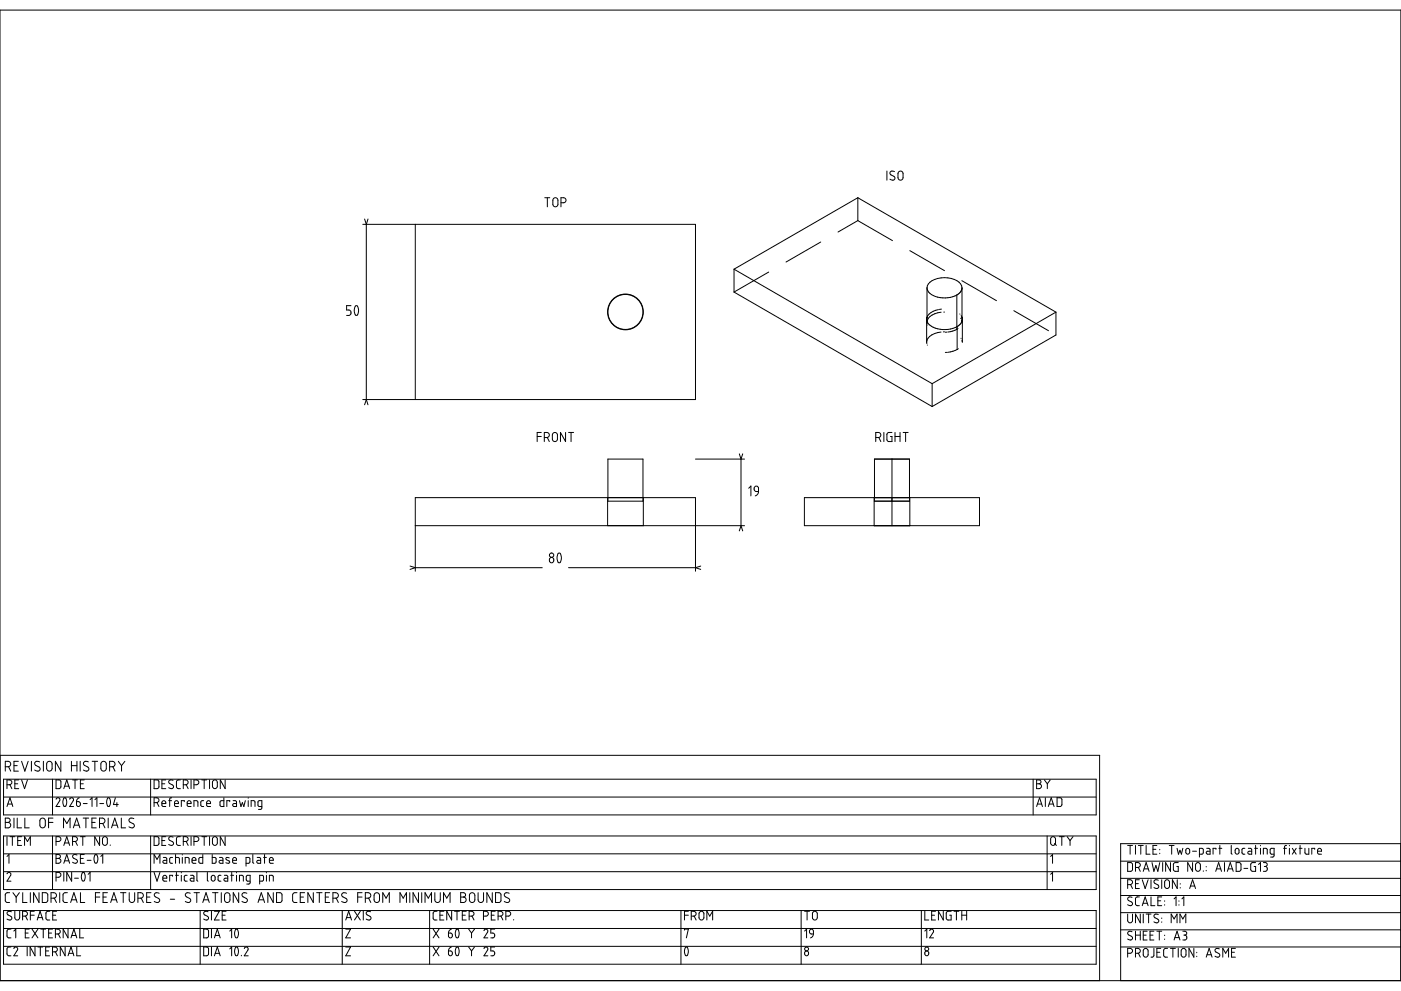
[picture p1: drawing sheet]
<svg xmlns="http://www.w3.org/2000/svg" width="420mm" height="297mm" viewBox="0 0 420 297" stroke-linecap="round" stroke-linejoin="round" font-family="sans-serif">
<g fill="none" stroke="#000" stroke-width=".3">
<path d="M0 3h420.1v290.9h-420.1zM163.4 59.3h1.5M164.1 59.3v2.7M166 59.5l.6-.2a.76 .76 0 0 1 .7 .7v1.2a.76 .76 0 0 1-.7 .8 .76 .76 0 0 1-.8-.8v-1.2zM266 51.3v2.7M268.1 52.9a.69 .69 0 0 1 .1 1 .69 .69 0 0 1-1 0l-.3-.2M268.2 51.4a.75 .75 0 0 0-.9-.1 .75 .75 0 0 0-.3 1l1.1 .6M269.5 51.5l.6-.2 .5 .2a2.42 2.42 0 0 1 .2 2l-.7 .5-.6-.2a2.45 2.45 0 0 1-.1-2.1zM108.8 67.2h99.8v52.6h-99.8M109.3 65.7l.6 1.5M109.9 67.2v52.6M110.4 65.7l-.5 1.5"/>
<path d="M124.5 67.2v52.6M168.2 60.8h.8a.76 .76 0 0 0 .8-.8 .76 .76 0 0 0-.8-.7h-.8v2.7M105.3 91.6h-1.4v1.3h.7a.83 .83 0 0 1 .7 .8 .83 .83 0 0 1-.7 .8l-.7 .1M106.6 91.8l.1-.1a1.39 1.39 0 0 1 .8 2.1l-.4 .7a1.39 1.39 0 0 1-.8-2.1zM220.1 80.7v6.8l59.4 34.4M220.1 80.7l37.2-21.4 59.4 34.3M220.1 80.7l59.4 34.3M277.9 95.4v.1M278 95.2a2.92 2.92 0 0 0 2.5 3.2 7.1 7.1 0 0 0 7.8-1.6l.2-.5M278 95.2l-.1 .1M278 86.3v10M278 86.3a3.6 3.6 0 0 1 3.2-2.8 7 7 0 0 1 6.9 1.6l.4 1.2v10"/>
<path d="M278 95.1v.1M278 86.3a3.9 3.9 0 0 0 4 2.9l3-.1 2-.7M287 88.4v9.5M288.5 86.4l-.5 1.2-1 .8M288.5 95.1v.1M288.5 95.2v1.1M288.5 95.2l.1 .1M288.6 95.4v.1M316.7 93.6v6.8l-37.2 21.5M316.7 93.6l-37.2 21.4M109.9 119.8l-.6 1.5M109.9 119.8l.5 1.5"/>
<path d="M279.5 115v6.9M161.1 130.8h1.2M162.3 129.6h-1.2v2.8M163.2 131.1h.8a.76 .76 0 0 0 .7-.7 .76 .76 0 0 0-.7-.8h-.8v2.8M164.1 131.1l.6 1.3M165.9 129.8l.5-.2 .5 .2a2.42 2.42 0 0 1 .2 2.1l-.7 .5-.5-.3a2.45 2.45 0 0 1-.2-2zM169.6 129.6v2.8l-1.5-2.8v2.8M170.5 129.6h1.5M171.3 129.6v2.8M208.6 137.6h14.7M221.7 136l.5 1.6M222.2 137.6v20"/>
<path d="M222.7 136l-.5 1.6M262.6 131.1h.8a.76 .76 0 0 0 .8-.7 .76 .76 0 0 0-.8-.8h-.8v2.8M263.5 131.1l.7 1.3M265.1 129.6v2.8M267.5 129.6l-1.1 .1-.4 .3v1.8l.4 .5 1.1 .1v-1.6h-.5M267.5 137.6v11.6M268.4 130.8h1.5M268.4 129.6v2.8M269.9 129.6v2.8M270.8 129.6h1.6M271.6 129.6v2.8M124.5 157.6h98.8"/>
<path d="M182.3 149.2v-11.6h10.5v11.6M222.2 157.6l-.5 1.5M222.2 157.6l.5 1.5M224.5 146.3l.7-.6v2.9M226.4 145.9l.4-.2 .5 .2 .2 1.4-1.1-.2-.2-.8zM227.5 147.3l-.2 .7-.8 .6M241.2 149.2h52.6v8.4h-52.6zM262.3 149.2v-11.6h10.5v11.6M123 169.7l1.5 .5M124.5 171.2v-22h84.1v22M124.5 170.2h38.1M124.5 170.2l-1.5 .5"/>
<path d="M165 167.3a.72 .72 0 0 1 1 .1 .72 .72 0 0 1-.2 1 .72 .72 0 0 1-1-.1zM167.4 165.9l.1-.1a1.39 1.39 0 0 1 .8 2.1l-.4 .8a1.39 1.39 0 0 1-.8-2.2zM170.5 170.2h38.1M208.6 170.2l1.5 .5M210.1 169.7l-1.5 .5M0 226.4h329.8v67.5M1.1 233.6h327.6v10.7h-327.6zM1.1 238.9h327.6M1.6 229.8h.8a.82 .82 0 0 0 .8-.8 .82 .82 0 0 0-.8-.8h-.8v2.9M2.1 235.2h.7a.73 .73 0 0 0 .8-.7 .73 .73 0 0 0-.8-.7h-.7v2.6M2.6 229.8l.6 1.3M3 235.2l.6 1.2"/>
<path d="M4.2 229.5h1M4.4 234.9h.9M5.5 228.2h-1.3v2.9h1.3M5.6 233.8h-1.2v2.6h1.2M6.5 228.2l1 2.9 .9-2.9M6.5 233.8l.9 2.6 .8-2.6M9.4 228.2v2.9M11.9 228.4a.8 .8 0 0 0-1.1-.2 .8 .8 0 0 0-.2 1.1l1.1 .6a.75 .75 0 0 1 .1 1.1 .75 .75 0 0 1-1.2-.1l-.2-.1M13 228.2v2.9M14.2 228.4a.81 .81 0 0 1 .9-.1 .81 .81 0 0 1 .5 .7v1.3a.82 .82 0 0 1-.8 .8 .82 .82 0 0 1-.8-.8v-1.3zM15.7 233.6v10.7M16.8 233.8h1.1l.3 .3 .1 1.7-.4 .5-1.1 .1z"/>
<path d="M16.8 239.5a.59 .59 0 0 1 .8-.3 .59 .59 0 0 1 .3 .8l-1.1 1.7h1.2M18.2 228.2v2.9l-1.6-2.9v2.9M19.1 236.4l.9-2.6 .9 2.6M19.1 239.3l.2-.1a1.24 1.24 0 0 1 .6 1.8l-.3 .7a1.24 1.24 0 0 1-.7-1.9zM19.4 235.6h1.3M20.9 239.5a.59 .59 0 0 1 .8-.3 .59 .59 0 0 1 .3 .8l-1.1 1.7h1.2M21.4 229.5h1.7M21.4 228.2v2.9M21.8 233.8h1.4M22.5 233.8v2.6M23.1 228.2v2.9M23.8 239.1a1.22 1.22 0 0 0-.9 1.2"/>
<path d="M24 228.2v2.9M24.1 234.9h.9M25.3 233.8h-1.2v2.6h1.2M25.4 229.4l.9 .5a.75 .75 0 0 1 .1 1.1 .75 .75 0 0 1-1.2-.1l-.2-.1M26.5 228.4a.8 .8 0 0 0-1.1-.2 .8 .8 0 0 0-.2 1.1l.2 .1M27 239.7l.6-.6v2.6M27.6 228.2h1.7M28.4 228.2v2.9M28.5 239.7l.6-.6v2.6M30.5 228.4a.81 .81 0 0 1 .9-.1 .81 .81 0 0 1 .5 .7v1.3a.82 .82 0 0 1-.8 .8 .82 .82 0 0 1-.8-.8v-1.3zM32.3 239.3l.1-.1a1.24 1.24 0 0 1 .7 1.8l-.4 .7a1.24 1.24 0 0 1-.6-1.9zM32.9 229.8h.8a.82 .82 0 0 0 .8-.8 .82 .82 0 0 0-.8-.8h-.8v2.9"/>
<path d="M33.8 229.8l.7 1.3M34.6 239.1l-.6 2.1h1.5M35.5 228.2l.9 1.3M36.4 229.5v1.6M37.4 228.2l-1 1.3M45.2 233.6v10.7M46.2 233.8h1.1l.3 .3 .1 1.7-.4 .5-1.1 .1zM48.6 234.9h.8M49.7 233.8h-1.1v2.6h1.1M50.6 240h.9M51.5 239.1l-.4 .1-.2 .4v2.1M51.9 233.9a.7 .7 0 0 0-1-.1 .7 .7 0 0 0 0 1.1l.8 .4a.66 .66 0 0 1 .2 1 .66 .66 0 0 1-1-.1l-.3-.1"/>
<path d="M54.1 233.8h-.8l-.4 .5 .1 1.7 .3 .3 .8 .1M55 235.2h.7a.73 .73 0 0 0 .7-.7 .73 .73 0 0 0-.7-.7h-.7v2.6M55.8 235.2l.6 1.2M57.3 233.8v2.6M58.2 235.2h.7a.73 .73 0 0 0 .7-.7 .73 .73 0 0 0-.7-.7h-.7v2.6M60.5 233.8h1.5M61.1 240l-.8 .2-.1 1.1 .2 .4h.7M61.2 233.8v2.6M62.8 233.8v2.6M63.9 234l.5-.2 .6 .2 .2 1.7a.73 .73 0 0 1-.8 .7 .73 .73 0 0 1-.7-.7zM67.1 239.1v2.6h-.9l-.2-.4v-1.1l1.1-.2M67.5 233.8v2.6l-1.4-2.6v2.6"/>
<path d="M69.9 240l1 .2v1.5l-1.1-.2v-.4l.4-.2M71.8 240l.5 1.7 .4-1.1 .4 1.1 .5-1.7M74.4 239.1v.2M74.4 240v1.7M309.8 233.6v10.7M310.9 233.8h.7a.58 .58 0 0 1 .6 .5 .58 .58 0 0 1-.6 .6 .73 .73 0 0 1 .7 .8 .73 .73 0 0 1-.7 .7h-.7zM310.9 234.9h.7M313.2 233.8l.9 1.1M313.5 239.1v2.6M314.1 234.9v1.5M315 233.8l-.9 1.1M1.1 250.6h327.6v16h-327.6z"/>
<path d="M1.1 255.9h327.6M1.6 245.2h.8a.65 .65 0 0 1 .6 .7 .65 .65 0 0 1-.6 .6 .81 .81 0 0 1 .8 .8 .81 .81 0 0 1-.8 .8h-.8zM1.6 246.5h.8M2.1 250.8v2.6M2.1 241.7l.9-2.6 .9 2.6M2.1 256.7l.6-.6v2.7M2.3 241h1.3M3 250.8h1.4M3.7 250.8v2.6M4.2 245.2v2.9M5.2 245.2v2.9h1.3M5.3 251.9h.9"/>
<path d="M6.5 250.8h-1.2v2.6h1.2M7.4 253.4v-2.6l.8 1.4 .9-1.4v2.6M7.5 245.2v2.9h1.3M12 246a.82 .82 0 0 1 .8-.8 .82 .82 0 0 1 .8 .8v1.3a.82 .82 0 0 1-.8 .8 .82 .82 0 0 1-.8-.8M12 246v1.3M14.6 246.5h1.3M15.7 250.6v16M15.9 245.2h-1.3v2.9M16.8 252.2h.7a.73 .73 0 0 0 .8-.7 .73 .73 0 0 0-.8-.7h-.7v2.6M16.8 256.1h.7a.58 .58 0 0 1 .6 .6 .58 .58 0 0 1-.6 .6 .73 .73 0 0 1 .8 .7 .73 .73 0 0 1-.8 .8h-.7zM16.8 257.3h.7M19 248.1v-2.9l1 1.6 1-1.6v2.9"/>
<path d="M19.1 253.4l.9-2.6 .9 2.6M19.1 258.8l.9-2.7 .9 2.7M19.4 252.7h1.3M19.4 258h1.3M21.8 252.2h.7a.73 .73 0 0 0 .7-.7 .73 .73 0 0 0-.7-.7h-.7v2.6M22 248.1l1-2.9 1 2.9M22.1 257.2l.8 .4M22.3 247.3h1.4M22.6 252.2l.6 1.2M22.9 257.7a.66 .66 0 0 1 .1 1 .66 .66 0 0 1-1-.1l-.2-.1M22.9 241.2a.58 .58 0 0 0 .6 .5 .58 .58 0 0 0 .6-.5M22.9 240.3h.8l.4 .6"/>
<path d="M22.9 240.3v.9M23.1 256.3a.7 .7 0 0 0-1.1-.1 .7 .7 0 0 0 .1 1M24.1 240.9v.3M24.1 250.8h1.5M24.1 257.3h.9M24.8 250.8v2.6M24.9 245.2h1.7M25 240.9h1.1M25.3 256.1h-1.2v2.7h1.2M25.8 245.2v2.9M26.1 257.9h1.2M27.6 246.5h.9"/>
<path d="M28.5 256.3l.1-.1a1.24 1.24 0 0 1 .7 1.9l-.4 .6a1.24 1.24 0 0 1-.6-1.9zM28.9 245.2h-1.3v2.9h1.3M29.8 246.8h.9a.82 .82 0 0 0 .8-.8 .82 .82 0 0 0-.8-.8h-.9v2.9M29.9 250.8v2.6l-1.5-2.6v2.6M29.9 240.9h1.2M30.2 256.7l.6-.6v2.7M30.8 246.8l.7 1.3M31 251l.5-.2 .5 .2 .2 1.7a.73 .73 0 0 1-.7 .7 .73 .73 0 0 1-.8-.7zM32.4 245.2v2.9M33.1 253.3v.1M33.4 248.1l1-2.9 1 2.9M33.7 247.3h1.4"/>
<path d="M35.1 240.6v1.1M36.4 245.2v2.9h1.3M39 246.4l.9 .5a.75 .75 0 0 1 .1 1.2 .75 .75 0 0 1-1.1-.1l-.2-.2M40.1 245.4a.8 .8 0 0 0-1-.1 .8 .8 0 0 0-.3 1l.2 .1M45.2 250.6v16M46.2 240.6h.7a.73 .73 0 0 0 .8-.8 .73 .73 0 0 0-.8-.7h-.7v2.6M46.2 250.8h1.1l.3 .3 .1 1.7-.4 .6h-1.1zM46.2 258.8v-2.7l.9 1.5 .9-1.5v2.7M47.1 240.6l.6 1.1M48.6 240.9h1.1a.61 .61 0 0 0-.4-.9 .61 .61 0 0 0-.7 .6l.2 1.1h.9M48.6 251.9h.8M49 257l.9 .2 .1 1.6-1.1-.3v-.4l.4-.2"/>
<path d="M49.3 257.9h.7M49.7 250.8h-1.1v2.6h1.1M50.9 251.9l.8 .4a.66 .66 0 0 1 .2 1 .66 .66 0 0 1-1 0l-.3-.2M51.8 257l-.7 .1-.2 .3v1.1l.9 .3M51.9 250.9a.7 .7 0 0 0-1-.1 .7 .7 0 0 0 0 1.1M52.3 240.9h1.2a.61 .61 0 0 0-.4-.9 .61 .61 0 0 0-.8 .6l.3 1.1h.9M52.6 257l1.1 .2 .1 1.6M52.6 256.1v2.7M54.1 250.8h-.8l-.4 .6 .1 1.6 .3 .4h.8M54.7 256.1v.2M54.7 257v1.8M55 252.2h.7a.73 .73 0 0 0 .7-.7 .73 .73 0 0 0-.7-.7h-.7v2.6"/>
<path d="M55.3 240.3v-.3h-.9v1.7M55.8 252.2l.6 1.2M56.1 240.9h1.2a.61 .61 0 0 0-.4-.9 .61 .61 0 0 0-.8 .6l.3 1.1h.9M56.7 257.4l-.2-.3-1-.1v1.8M56.7 257.5v1.3M57.3 250.8v2.6M57.6 257.9h1.2a.61 .61 0 0 0-.4-.9 .61 .61 0 0 0-.8 .6l.1 .9 1.1 .3M58.2 241.7v-1.7l1.1 .2 .1 1.5M58.2 252.2h.7a.73 .73 0 0 0 .7-.7 .73 .73 0 0 0-.7-.7h-.7v2.6M60.5 250.8h1.5M60.8 256.1v2.7l-.9-.1-.3-.4 .1-1.1 1.1-.2M61.2 250.8v2.6"/>
<path d="M62 240.9h1.1a.61 .61 0 0 0-.4-.9 .61 .61 0 0 0-.7 .6l.2 1.1h.9M62.8 250.8v2.6M63.6 256.1v2.7l1-.1 .2-.4v-1.1l-1.2-.2M63.9 251l.5-.2 .6 .2 .2 1.7a.73 .73 0 0 1-.8 .7 .73 .73 0 0 1-.7-.7zM65.8 257l1 .2 .1 1.6-1.2-.3v-.4l.4-.2M66.1 257.9h.8M67.5 250.8v2.6l-1.4-2.6v2.6M68.8 257.1a.49 .49 0 0 0-.7-.1 .49 .49 0 0 0-.2 .7l.9 .5a.62 .62 0 0 1-.4 .6 .62 .62 0 0 1-.7-.2M68.9 240.3v-.3h-.9v1.7M69.8 257.9h1.1a.61 .61 0 0 0-.4-.9 .61 .61 0 0 0-.7 .6v.9l1.1 .3M70.2 240.9h.7M73.8 258.8l1.1-.3 .1-1.1-.3-.3-.9-.1v2.6"/>
<path d="M75.3 241.7v-1.7l1.1 .2 .1 1.5M75.8 256.1v2.4l.3 .3M77.1 257l.8 .1 .3 .3M77.4 257.9h.8M77.5 242.6h.6M78.2 257.5v1.3l-1.1-.3v-.4l.3-.2M78.5 241.7l-1.1-.2v-1.1l.2-.4h.9v2.2l-.4 .4M79 257h.9M79.3 256.1v2.7M80.8 257.9h1.2a.61 .61 0 0 0-.4-.9 .61 .61 0 0 0-.8 .6v.9l1.2 .3M310.9 241.7l.9-2.6 .8 2.6M311.1 241h1.3"/>
<path d="M314 250.6v16M314.4 241.7l.9-2.6 .8 2.6M314.6 241h1.3M315.1 251.5a.73 .73 0 0 1 .7-.7 .73 .73 0 0 1 .7 .7v1.2a.73 .73 0 0 1-.7 .7 .73 .73 0 0 1-.7-.7M315.1 251.5v1.2M315.1 256.7l.6-.6v2.7M316.3 252.8l.5 .6M317.7 250.8h1.5M318.4 250.8v2.6M318.5 241.2l-.2-1.9-1.3-.2v2.6h1.1l.4-.5M320 250.8l.9 1.1M320.9 251.9v1.5"/>
<path d="M321.8 250.8l-.9 1.1M336.1 258.1h84M338.2 253.4h1.4M338.9 253.4v2.6M339.1 258.5l.4 .2 .1 .4v1.7l-.5 .4M339.1 258.6h-.9v2.6h.9M340.5 253.4v2.6M341.2 258.5a.73 .73 0 0 1 .8 .8 .73 .73 0 0 1-.8 .7h-.7M341.2 258.6h-.7v2.6M341.4 253.4h1.5M341.4 260l.6 1.2M342.1 253.4v2.6"/>
<path d="M343.7 253.4v2.6h1.2M345.5 258.6l.6 2.6 .5-1.8 .6 1.8 .6-2.6M345.8 254.6h.8M346.9 253.4h-1.1v2.6h1.1M347.8 254.6v.1M347.8 255.7v.2M348.7 258.6v2.6M350.6 253.4h1.5M351 258.6v2.6l-1.4-2.6v2.6M351.4 253.4v2.6M352.5 258.5l-.4 .2-.2 .4v1.7l.6 .4M352.5 258.6h.9"/>
<path d="M352.9 259.7h.5v1.5h-.9M353 254.3l.4 1.7 .5-1.2 .4 1.2 .4-1.7M355.8 254.4l.4-.1 .4 .1 .2 1a.58 .58 0 0 1-.6 .6 .58 .58 0 0 1-.6-.6zM357.7 255.1h1.1M357.7 258.6v2.6l-1.5-2.6v2.6M358.7 258.8l.6-.3 .5 .3a2.24 2.24 0 0 1 .1 1.9l-.6 .5-.7-.5-.1-1.4zM359.7 256l1.1-.2 .1-1.1-.2-.4h-1v2.6M361.7 259.7v.2M361.9 254.3h.8l.2 .4v1.3h-.9l-.3-.4 .3-.4 .9-.1M364.7 254.6v-.3h-.9v1.7M365.5 254.3h.9M365.8 253.4v2.6"/>
<path d="M367.2 258.6v2.6M369.3 253.4v2.3l.2 .3M370.6 254.4l.4-.1 .4 .1 .2 1a.58 .58 0 0 1-.6 .6 .58 .58 0 0 1-.6-.6zM371.6 258.6h-.9v2.6h.9M371.6 258.5l.4 .2 .2 .4-.1 1.7-.5 .4M373.3 254.3h-.6l-.2 .4v1.1l.8 .2M374.4 254.3h.8l.2 .4v1.3h-1l-.2-.4 .2-.4 1-.1M375.7 258.6h.9M375.7 258.5l-.4 .2-.2 .4v1.7l.6 .4M376.1 259.7h.5v1.5h-.9M376.3 254.3h.8M376.6 253.4v2.6"/>
<path d="M377.4 259.1l.6-.5v2.6M378 253.4v.1M378 254.3v1.7M378.9 256v-1.7h.7l.5 .4-.1 1.3M378.9 258.6h.6M379.2 259.7h.3M379.5 258.5a.58 .58 0 0 1 .6 .6 .58 .58 0 0 1-.6 .6M379.5 259.7a.74 .74 0 0 1 .6 .7 .74 .74 0 0 1-.6 .8M382.1 256l-1.1-.2-.1-1.1 .2-.4h1v2.2l-.2 .3-.8 .1M384.9 254.3h.9M385.8 253.4l-.4 .1-.2 .3v2.2M386.7 253.4v.1"/>
<path d="M386.7 254.3v1.7M387.6 254.3l1.1 1.7M388.7 254.3l-1.1 1.7M389.6 254.3h.9M389.9 253.4v2.6M391.4 254.3v1.5l1.1 .2v-1.7M394.3 254.6v-.3h-.9v1.7M395.1 255.1h1.2a.62 .62 0 0 0-.4-.8 .62 .62 0 0 0-.8 .5l.3 1.2h.9M420.1 252.9h-84v41M1.1 272.9h327.6v16.1h-327.6zM1.1 261.3h327.6M1.1 278.3h327.6"/>
<path d="M2.2 261.8l-.1 .1M2.2 261.8a.58 .58 0 0 1 .8-.2 .58 .58 0 0 1 .2 .8l-1.1 1.7h1.2M2.7 278.5l-.4 .2-.2 .4 .1 1.7 .5 .3M2.7 278.5h.6M2.9 267.6h-.9l-.4 .6v1.9l.4 .4h.9M3.4 273.3a.72 .72 0 0 0-.9-.1 .72 .72 0 0 0-.2 .9l.9 .6a.66 .66 0 0 1 .2 1 .66 .66 0 0 1-1-.1l-.3-.1M3.9 267.6l.9 1.3M4.1 279.1l.6-.6v2.6M4.4 273.1v1.9a.73 .73 0 0 0 .8 .8 .73 .73 0 0 0 .7-.8v-1.9M4.8 268.9v1.6M5.8 267.6l-1 1.3M6.8 274.6h.7a.73 .73 0 0 0 .7-.7 .73 .73 0 0 0-.7-.8h-.7v2.7"/>
<path d="M6.8 267.6v2.9h1.3M7.6 279.7h.8M7.6 274.6l.6 1.2M8.7 278.5h-1.1v2.6h1.1M9.1 267.6v2.9M9.1 274.3h1.2M9.6 278.5l1.8 2.6M10.3 273.1h-1.2v2.7M11.2 275.8l.8-2.7 .9 2.7M11.4 278.5l-1.8 2.6M11.4 275h1.3M11.7 267.6v2.9l-1.6-2.9v2.9"/>
<path d="M12.2 278.5h1.5M12.7 267.6h1.2l.4 .4v1.9l-.4 .6h-1.2zM13 278.5v2.6M14.6 279.7h.9M14.9 273.1l-.8 .1-.3 .5v1.7l.3 .3 .8 .1M15.3 269.2h.8a.82 .82 0 0 0 .8-.8 .82 .82 0 0 0-.8-.8h-.8v2.9M15.7 278.5h-1.1v2.6h1.1M15.8 274.3h.9M16.3 269.2l.6 1.3M16.6 280h.8M16.8 263l.7-.1a.73 .73 0 0 0 .8-.7 .73 .73 0 0 0-.8-.7h-.7v2.6M17 273.1h-1.2v2.7h1.2"/>
<path d="M17.3 278.5a.73 .73 0 0 1 .8 .7 .73 .73 0 0 1-.8 .8M17.4 278.5h-.8v2.6M17.5 280l.6 1.1M17.9 267.6v2.9M19.1 261.5v2.6M20.2 267.6h-.9l-.4 .6v1.9l.4 .4h.9M20.4 278.5v2.6l-1.5-2.6v2.6M21.2 270.5l1-2.9 .9 2.9M21.5 269.7h1.4M21.5 261.5v2.6l-1.5-2.6v2.6M22.4 263.2h1.1M23.9 278.5v2.6h1.2"/>
<path d="M24.1 267.6v2.9h1.3M24.7 261.6l.1-.1a1.24 1.24 0 0 1 .7 1.9l-.4 .7a1.24 1.24 0 0 1-.6-1.9zM26.4 262.1l.6-.6v2.6M28.6 268.9h1.3M29.9 267.6h-1.3v2.9M30.9 268.9h1M32.2 267.6h-1.3v2.9h1.3M33.2 270.5l1-2.9 1 2.9M33.5 269.7h1.4M36.1 267.6h1.7M37 267.6v2.9M38.8 267.6l-.1 2.1a.82 .82 0 0 0 .9 .8 .82 .82 0 0 0 .8-.8v-2.1"/>
<path d="M41.4 269.2h.8a.82 .82 0 0 0 .8-.8 .82 .82 0 0 0-.8-.8h-.8v2.9M42.3 269.2l.7 1.3M44 268.9h1M45.3 267.6h-1.3v2.9h1.3M46.2 261.5l.9 2.6 .9-2.6M47.7 267.7a.8 .8 0 0 0-1-.1 .8 .8 0 0 0-.3 1.1l1.1 .6a.75 .75 0 0 1 .1 1.1 .75 .75 0 0 1-1.1-.1l-.2-.1M48.8 263.2h1.2a.62 .62 0 0 0-.4-.8 .62 .62 0 0 0-.8 .6l.3 1.1h.9M51.1 269.5h1.3M51.8 262.7v-.3h-.9v1.7M52.6 262.4h.9M52.9 261.5v2.6M54.4 261.5v.1"/>
<path d="M54.4 262.4v1.7M56.1 262.4h-.6l-.2 .4v1.1l.8 .2M57 267.7a.8 .8 0 0 0-1-.1 .8 .8 0 0 0-.3 1.1l1.2 .6a.75 .75 0 0 1 0 1.1 .75 .75 0 0 1-1.1-.1l-.2-.1M57.1 262.4h.9l.2 .4v1.3h-1l-.2-.4 .2-.4 1-.1M58.2 267.6h1.6M59 267.6v2.9M59.1 261.5v2.3l.2 .3M60 272.9v16.1M60.8 270.5l1-2.9 1 2.9M61.1 269.7h1.4M62 278.5h-.9v2.6h.9M62 278.5l.4 .2 .1 .4v1.7l-.5 .3"/>
<path d="M62.2 261.5v2.3l.3 .3M62.4 273.3a.72 .72 0 0 0-1-.1 .72 .72 0 0 0-.2 .9l1 .6a.66 .66 0 0 1 .2 1 .66 .66 0 0 1-1.1-.1l-.2-.1M63.4 273.1v2.7M63.4 278.5v2.6M63.5 262.5l.4-.1 .5 .1 .1 1a.58 .58 0 0 1-.6 .6 .58 .58 0 0 1-.5-.6zM63.7 267.6h1.7M64.3 273.1h1.5l-1.5 2.7h1.5M64.6 267.6v2.9M66.3 262.4h-.7l-.2 .4 .1 1.1 .8 .2M66.4 267.6v2.9M66.6 274.3h.9M67.3 262.4h.8l.2 .4v1.3h-.9l-.3-.4 .3-.4 .9-.1"/>
<path d="M67.6 267.8a.81 .81 0 0 1 .9-.2 .81 .81 0 0 1 .5 .8v1.3a.82 .82 0 0 1-.8 .8 .82 .82 0 0 1-.9-.8v-1.3zM67.8 273.1h-1.2v2.7h1.2M68.9 279.1l.6-.6v2.6M69.2 262.4h.9M69.5 261.5v2.6M70.6 278.6l.2-.1a1.24 1.24 0 0 1 .6 1.9l-.3 .7a1.24 1.24 0 0 1-.7-1.9zM70.9 261.5v.1M70.9 262.4v1.7M71.6 267.6v2.9l-1.6-2.9v2.9M71.8 264.1v-1.7h.7l.5 .4v1.3M74 267.7a.8 .8 0 0 0-1-.1 .8 .8 0 0 0-.3 1.1l1.1 .6a.75 .75 0 0 1 .1 1.1 .75 .75 0 0 1-1.1-.1l-.2-.1M75 264.1l-1.1-.2v-1.1l.2-.4h.9v2.1l-.2 .4-.8 .1"/>
<path d="M77.4 270.5l1-2.9 1 2.9M77.7 269.7h1.4M77.9 264.1l1.1-.2v-1.1l-.2-.4h-.9v2.6M79.9 261.5v.1M79.9 262.4v1.7M80.8 264.1v-1.7h.7l.5 .4v1.3M82 267.6v2.9l-1.7-2.9v2.9M82.9 267.6h1.3l.3 .4 .1 1.9-.4 .6h-1.3zM87.8 268.2v1.7M87.8 269.9l.4 .6h.9M89.1 267.6h-.9l-.4 .6M90 268.9h1"/>
<path d="M91.4 267.6h-1.4v2.9h1.4M94 267.6v2.9l-1.7-2.9v2.9M95 267.6h1.6M95.8 267.6v2.9M97.6 268.9h.9M98.9 267.6h-1.3v2.9h1.3M99.8 269.2h.9a.82 .82 0 0 0 .8-.8 .82 .82 0 0 0-.8-.8h-.9v2.9M100.8 269.2l.7 1.3M102.6 272.9v16.1M103.7 275.8l.9-2.7 .8 2.7M103.7 278.5h1.4l-1.4 2.6h1.4M103.9 275h1.3"/>
<path d="M103.9 267.7a.8 .8 0 0 0-1-.1 .8 .8 0 0 0-.3 1.1l1.1 .6a.75 .75 0 0 1 .1 1.1 .75 .75 0 0 1-1.1-.1l-.2-.1M106.3 273.1l1.8 2.7M107.3 268.9h1.3M108.1 273.1l-1.8 2.7M108.6 267.6h-1.3v2.9M108.9 273.1v2.7M109.6 269.2h.8a.82 .82 0 0 0 .8-.8 .82 .82 0 0 0-.8-.8h-.8v2.9M110.5 269.2l.7 1.3M111.1 273.3a.72 .72 0 0 0-.9-.1 .72 .72 0 0 0-.2 .9l1 .6a.66 .66 0 0 1 .1 1 .66 .66 0 0 1-1-.1l-.3-.1M112.4 267.8a.81 .81 0 0 1 .9-.2 .81 .81 0 0 1 .5 .8v1.3a.82 .82 0 0 1-.8 .8 .82 .82 0 0 1-.8-.8v-1.3zM114.8 270.5v-2.9l1 1.6 1-1.6v2.9M120 270.5v-2.9l.9 1.6 1-1.6v2.9"/>
<path d="M122.9 267.6v2.9M125.5 267.6v2.9l-1.6-2.9v2.9M126.5 267.6v2.9M127.5 270.5v-2.9l.9 1.6 1-1.6v2.9M128.8 272.9v16.1M129.9 278.5l1.8 2.6M130.4 267.6v2.1a.82 .82 0 0 0 .8 .8 .82 .82 0 0 0 .8-.8v-2.1M131.1 273.1l-.8 .1-.4 .5v1.7l.4 .3 .8 .1M131.7 278.5l-1.8 2.6M131.9 274.3h.9M133 270.5v-2.9l1 1.6 1-1.6v2.9M133.1 273.1h-1.2v2.7h1.2"/>
<path d="M134.5 279.7h.6a.66 .66 0 0 1 .7 .5 .66 .66 0 0 1-.5 .8 .66 .66 0 0 1-.8-.5zM135.4 278.5a1.22 1.22 0 0 0-.9 1.2M135.4 273.1v2.7l-1.4-2.7v2.7M136.3 273.1h1.5M136.8 278.6l.2-.1a1.24 1.24 0 0 1 .6 1.9l-.3 .7a1.24 1.24 0 0 1-.7-1.9zM137.1 273.1v2.7M138.2 267.6h.8a.65 .65 0 0 1 .6 .6 .65 .65 0 0 1-.6 .7 .81 .81 0 0 1 .8 .8 .81 .81 0 0 1-.8 .8h-.8zM138.2 268.9h.8M138.6 274.3h.9M139.8 273.1h-1.2v2.7h1.2M140.5 278.5l.9 1.2M140.7 274.6h.7a.73 .73 0 0 0 .8-.7 .73 .73 0 0 0-.8-.8h-.7v2.7"/>
<path d="M141 267.8a.82 .82 0 0 1 .9-.2 .82 .82 0 0 1 .5 .8v1.3a.82 .82 0 0 1-.8 .8 .82 .82 0 0 1-.8-.8v-1.3zM141.4 279.7v1.4M141.6 274.6l.6 1.2M142.3 278.5l-.9 1.2M143.4 267.6v2.1a.82 .82 0 0 0 .8 .8 .82 .82 0 0 0 .8-.8v-2.1M145 274.6h.7a.73 .73 0 0 0 .8-.7 .73 .73 0 0 0-.8-.8h-.7v2.7M145.1 278.9a.59 .59 0 0 1 .8-.4 .59 .59 0 0 1 .3 .9M146.2 279.4l-1.1 1.7h1.2M147.3 274.3h.9M147.6 267.6v2.9l-1.6-2.9v2.9M148.4 278.5h-1.2v1.2h.8l.3 .3v.8l-.5 .3M148.5 273.1h-1.2v2.7h1.2"/>
<path d="M148.6 267.6h1.2l.4 .4v1.9l-.4 .6h-1.2zM149.4 274.6h.7a.73 .73 0 0 0 .7-.7 .73 .73 0 0 0-.7-.8h-.7v2.7M150.2 274.6l.6 1.2M151.7 274.6h.7a.73 .73 0 0 0 .8-.7 .73 .73 0 0 0-.8-.8h-.7v2.7M152.7 267.7a.8 .8 0 0 0-1.1-.1 .8 .8 0 0 0-.2 1.1l1.1 .6a.75 .75 0 0 1 .1 1.1 .75 .75 0 0 1-1.2-.1l-.2-.1M154.1 275.6v.2M204.2 272.9v16.1M205.3 274.3h1.1M205.3 278.8v-.3h1.1l-.6 2.6M206.4 273.1h-1.1v2.7M207.3 274.6h.7a.73 .73 0 0 0 .8-.7 .73 .73 0 0 0-.8-.8h-.7v2.7M208.2 274.6l.6 1.2"/>
<path d="M209.9 273.4l.5-.3 .5 .3 .2 1.6a.73 .73 0 0 1-.7 .8 .73 .73 0 0 1-.8-.8zM212 275.8v-2.7l.9 1.5 .8-1.5v2.7M240.3 272.9v16.1M241.3 273.1h1.5M241.3 279.1l.6-.6v2.6M242 273.1v2.7M242.9 278.7l.5-.2 .4 .2 .1 1.3-1-.2-.1-.7zM243.9 273.4l.5-.3 .5 .3 .2 .5v1.1a.73 .73 0 0 1-.7 .8 .73 .73 0 0 1-.8-.8zM243.9 280a1.22 1.22 0 0 1-.8 1.1M276.3 272.9v16.1M277.3 279.1l.6-.6v2.6M277.3 273.1v2.7h1.2"/>
<path d="M278.8 278.9a.59 .59 0 0 1 .8-.4 .59 .59 0 0 1 .3 .9l-1.1 1.7h1.2M279.4 274.3h.9M280.6 273.1h-1.2v2.7h1.2M282.9 273.1v2.7l-1.5-2.7v2.7M285.2 273.1l-1.1 .1-.3 .3v1.7l.3 .5 1.1 .1v-1.5h-.4M286.1 273.1h1.5M286.8 273.1v2.7M288.4 274.3h1.5M288.4 273.1v2.7M289.9 273.1v2.7M315.1 262.1l.6-.6v2.6M336.1 263.3h84"/>
<path d="M336.1 268.4h84M336.1 273.6h84M336.1 278.7h84M338.2 265.2l.7-.1a.73 .73 0 0 0 .7-.7 .73 .73 0 0 0-.7-.7h-.7v2.6M338.2 274v1.9a.73 .73 0 0 0 .7 .7 .73 .73 0 0 0 .7-.7v-1.9M339 265.1l.6 1.2M339.5 269a.7 .7 0 0 0-1-.1 .7 .7 0 0 0 0 1l.8 .5a.66 .66 0 0 1 .2 1 .66 .66 0 0 1-1.1-.1l-.2-.1M339.5 279.3a.72 .72 0 0 0-1-.1 .72 .72 0 0 0-.2 .9l1 .6a.66 .66 0 0 1 .2 1 .66 .66 0 0 1-1.1-.1l-.2-.1M340.5 269.4l.1 1.7 .3 .3 .8 .1M340.5 279.1v2.6M340.5 264.9h.9M341.7 268.8l-.8 .1-.4 .5"/>
<path d="M341.7 263.7h-1.2v2.6h1.2M342 274v2.6l-1.5-2.6v2.6M342 279.1v2.6M342.6 263.7l.8 2.6 .9-2.6M342.6 271.5l.8-2.7 .9 2.7M342.8 270.7h1.3M342.9 261.2l.8-2.6 .9 2.6M342.9 274v2.6M343.1 260.4h1.3M343.7 274h1.5M344 279.1h-1.1v2.6h1.1M344.5 274v2.6"/>
<path d="M345.2 263.7v2.6M345.2 268.8v2.7h1.2M346.1 279.1h-1.2v2.6h1.2M346.9 279.1h1.5M347.2 270h.9M347.4 263.8a.7 .7 0 0 0-1.1-.1 .7 .7 0 0 0 .1 1.1l.8 .4a.66 .66 0 0 1 .1 1 .66 .66 0 0 1-1 0l-.2-.2M347.4 274.1a.7 .7 0 0 0-1.1-.1 .7 .7 0 0 0 .1 1.1l.8 .4a.66 .66 0 0 1 .1 1 .66 .66 0 0 1-1 0l-.2-.2M347.7 279.1v2.6M348.4 263.7v2.6M348.4 275.1v.2M348.4 276.3v.2M348.4 268.8h-1.2v2.7h1.2"/>
<path d="M349.3 270v.2M349.3 271.2v.1M349.5 263.9l.5-.2 .5 .2 .2 1.7a.73 .73 0 0 1-.7 .7 .73 .73 0 0 1-.7-.7zM351.2 276.6v-2.6l.9 1.4 .9-1.4v2.6M352.1 269.4l.6-.6v2.7M353.1 263.7v2.6l-1.5-2.6v2.6M353.6 270v.2M353.6 271.2v.1M353.9 276.6v-2.6l.8 1.4 .9-1.4v2.6M353.9 264.9v.1M353.9 266v.2M354.5 269.4l.5-.6v2.7"/>
<path d="M354.7 279.1h.6a.58 .58 0 0 1 .6 .6 .58 .58 0 0 1-.6 .6l.6 .4v.7l-.3 .3h-.9M356.8 266.3l.9-2.6 .8 2.6M357 265.6h1.3M360.9 261v.2M361.7 260.9v.1M364.6 261.2l.9-2.6 .8 2.6M364.8 260.4h1.3M368.1 261.2l.9-2.6 .8 2.6M368.3 260.4h1.3M373 260.3h1.2M378.9 261.2h.6M1.1 283.7h327.6"/>
<path d="M2.7 281.1h.6M3.3 283.8l-.8 .1-.4 .5 .1 1.7 .3 .3 .8 .1M4.1 284.3a.59 .59 0 0 1 .8-.4 .59 .59 0 0 1 .3 .8l-1.1 1.8h1.2M8.1 283.8v2.7M10.5 283.8v2.7l-1.5-2.7v2.7M11.4 283.8h1.4M12.1 283.8v2.7M13.7 285h.9M14.9 283.8h-1.2v2.7h1.2M15.7 285.3h.8a.73 .73 0 0 0 .7-.7 .73 .73 0 0 0-.7-.7l-.8-.1v2.7M16.6 285.3l.6 1.2M19.5 283.8v2.7l-1.4-2.7v2.7"/>
<path d="M20.4 286.5l.9-2.7 .9 2.7M20.7 285.7h1.2M21.3 281.1l.9-2.6 .8 2.6M21.5 280.4h1.3M23 283.8v2.7h1.2M61.1 283.8l1.1 .1 .3 .3v1.7l-.3 .5-1.1 .1zM63.4 283.8v2.7M64.3 281.1l.9-2.6 .8 2.6M64.3 286.5l.9-2.7 .8 2.7M64.5 285.7h1.3M64.5 280.4h1.3M68.9 284.4l.6-.6v2.7"/>
<path d="M70.6 284l.2-.1a1.24 1.24 0 0 1 .6 1.9l-.3 .6a1.24 1.24 0 0 1-.7-1.8zM72.4 286.3v.2M73.3 284.3a.6 .6 0 0 1 .8-.4 .6 .6 0 0 1 .3 .8l-1.1 1.8h1.1M103.7 283.8h1.4l-1.4 2.7h1.4M129.9 283.8l1.8 2.7M131.7 283.8l-1.8 2.7M134.5 285h.6a.66 .66 0 0 1 .7 .6 .66 .66 0 0 1-.5 .7 .66 .66 0 0 1-.8-.4zM135.4 283.9a1.22 1.22 0 0 0-.9 1.1M136.8 284l.2-.1a1.24 1.24 0 0 1 .6 1.9l-.3 .6a1.24 1.24 0 0 1-.7-1.8zM140.5 283.8l.9 1.2M141.4 285v1.5M142.3 283.8l-.9 1.2"/>
<path d="M145.1 284.3a.59 .59 0 0 1 .8-.4 .59 .59 0 0 1 .3 .8M146.2 284.7l-1.1 1.8h1.2M147.2 281.1h.6M148.4 283.8h-1.2v1.2l.8 .1a.77 .77 0 0 1 .4 .8 .77 .77 0 0 1-.6 .6h-.6M205.6 284l.1-.1a1.24 1.24 0 0 1 .7 1.9l-.4 .6a1.24 1.24 0 0 1-.7-1.8zM241.3 285.6v.3M241.3 285.6a.67 .67 0 0 1 .9-.4 .67 .67 0 0 1 .3 1 .67 .67 0 0 1-1 .1l-.2-.4M336.1 283.8h84M338.2 285.7h.7a.73 .73 0 0 0 .7-.7 .73 .73 0 0 0-.7-.7h-.7v2.6M340.5 285.7h.7a.73 .73 0 0 0 .8-.7 .73 .73 0 0 0-.8-.7h-.7v2.6M340.5 280.3h1.5M341.4 285.7l.6 1.2"/>
<path d="M342.9 280.3h.8M343.1 284.5l.5-.2 .5 .2 .2 .5v1.2a.73 .73 0 0 1-.7 .7 .73 .73 0 0 1-.7-.7zM344.9 280.3h.9M346.1 284.3l-.1 2.2-.3 .4h-.5M346.9 285.4h.9M348.1 284.3h-1.2v2.6h1.2M349.3 280.3v.1M349.3 281.5v.1M350.1 284.3h-.8l-.3 .6v1.6l.3 .4h.8M351 284.3h1.5M351.7 284.3v2.6M352.1 281.7l.9-2.6 .9 2.6"/>
<path d="M352.4 281h1.2M353.4 284.3v2.6M354.4 284.5l.6-.2 .5 .2 .2 1.7a.73 .73 0 0 1-.7 .7 .73 .73 0 0 1-.8-.7zM355 280.3h.3M358 284.3v2.6l-1.4-2.6v2.6M358.9 285.4v.2M358.9 286.6v.1M361.7 286.9l.9-2.6 .9 2.6M362 286.2h1.2M365.7 284.4a.72 .72 0 0 0-1-.1 .72 .72 0 0 0-.2 1l1 .5a.66 .66 0 0 1 .1 1 .66 .66 0 0 1-1 0l-.2-.2M366.7 286.9v-2.6l.9 1.4 .8-1.4v2.6M369.3 285.4h.9"/>
<path d="M370.5 284.3h-1.2v2.6h1.2"/>
<circle cx="187.6" cy="93.5" r="5.4"/>
<circle cx="187.6" cy="93.5" r="5.3"/>
<circle cx="165.4" cy="166.4" r=".65"/>
<circle cx="241.9" cy="284.4" r=".58"/>
<circle cx="277.9" cy="285.8" r=".68"/>
<circle cx="277.9" cy="284.4" r=".58"/>
</g>
<g fill="none" stroke="#000" stroke-width=".3" stroke-dasharray="12 6">
<path d="M257.3 66.1v-6.8M257.3 66.1l59.4 34.3M220.1 87.5l37.2-21.4M278 96.6v-.3M278 96.6l.1 .4M287 98.7v-.8M287 98.7l.1-.1M288.5 96.6v-.3M288.5 96.6l-.1-.6M288.5 95.1l-.3-.5M277.9 102.6v-6.9M277.9 102.6l.1 .4"/>
<path d="M287 104.8v-6.9M287 104.8l.2-.2M288.6 102.6v-6.9M288.6 102.6l-.1-.6M272.8 137.6h-10.5M182.2 157.6v-8.4M182.3 150.2v-1M192.8 150.2h-10.5M192.8 150.2v-1M192.9 157.6h-10.7M192.9 149.2h-10.7M192.9 157.6v-8.4"/>
<path d="M262.1 157.6v-8.4M262.1 157.6h5.4M262.1 149.2h5.4M262.3 150.2v-1M262.3 150.2h5.2M267.5 157.6v-8.4M267.5 157.6h5.4M267.5 150.2v-1M267.5 150.2h5.3M267.5 149.2h5.4M272.8 150.2h-10.5M272.8 150.2v-1"/>
<path d="M272.9 157.6h-10.8M272.9 149.2h-10.8M272.9 157.6v-8.4"/>
</g>
<path d="M278.1 97l.1 .4M287.3 98.5l.2-.1M278 103l.1 .5M287.4 104.5l.1-.1" fill="none" stroke="#000" stroke-width=".3" stroke-dasharray="12 6" stroke-dashoffset="-.4"/>
<path d="M278.2 97.4l.3 .5M287.8 98.1l.1-.1M278.1 103.5l.3 .4M287.8 104.2l.2-.2" fill="none" stroke="#000" stroke-width=".3" stroke-dasharray="12 6" stroke-dashoffset="-.9"/>
<path d="M288.1 97.7l.1-.1M278.4 103.9l.4 .4" fill="none" stroke="#000" stroke-width=".3" stroke-dasharray="12 6" stroke-dashoffset="-1.4"/>
<path d="M288.4 97.3v-.1M278.8 104.3l.5 .3M287.7 100.8l-.7-.4M288.4 103.3l.1-.1" fill="none" stroke="#000" stroke-width=".3" stroke-dasharray="12 6" stroke-dashoffset="-1.9"/>
<path d="M279.4 98.6l.5 .3M279.3 104.6l.5 .3M288.6 102.9v-.2" fill="none" stroke="#000" stroke-width=".3" stroke-dasharray="12 6" stroke-dashoffset="-2.4"/>
<path d="M279.8 104.9l.7 .3" fill="none" stroke="#000" stroke-width=".3" stroke-dasharray="12 6" stroke-dashoffset="-3.1"/>
<path d="M280.5 105.2l.7 .2" fill="none" stroke="#000" stroke-width=".3" stroke-dasharray="12 6" stroke-dashoffset="-3.7"/>
<path d="M285.3 99.7l-1-.2M281.2 105.4l.8 .2" fill="none" stroke="#000" stroke-width=".3" stroke-dasharray="12 6" stroke-dashoffset="-4.4"/>
<path d="M282 105.6h.7" fill="none" stroke="#000" stroke-width=".3" stroke-dasharray="12 6" stroke-dashoffset="-5.1"/>
<path d="M282.7 105.6h.8" fill="none" stroke="#000" stroke-width=".3" stroke-dasharray="12 6" stroke-dashoffset="-5.9"/>
<path d="M282.3 92.6l-.8 .2M283.5 105.6h.8" fill="none" stroke="#000" stroke-width=".3" stroke-dasharray="12 6" stroke-dashoffset="-6.6"/>
<path d="M282.2 99.5l-1 .2M284.3 105.6l.8-.1" fill="none" stroke="#000" stroke-width=".3" stroke-dasharray="12 6" stroke-dashoffset="-7.3"/>
<path d="M281.2 93.7l-.9 .3M285.1 105.5l.7-.2" fill="none" stroke="#000" stroke-width=".3" stroke-dasharray="12 6" stroke-dashoffset="-8.1"/>
<path d="M285.8 105.3l.6-.2" fill="none" stroke="#000" stroke-width=".3" stroke-dasharray="12 6" stroke-dashoffset="-8.8"/>
<path d="M286.4 105.1l.6-.3" fill="none" stroke="#000" stroke-width=".3" stroke-dasharray="12 6" stroke-dashoffset="-9.4"/>
<path d="M287.5 98.4l.1-.2M288.4 96l-.3-.6M287.5 104.4l.2-.1M288.5 102l-.3-.6" fill="none" stroke="#000" stroke-width=".3" stroke-dasharray="12 6" stroke-dashoffset="-.6"/>
<path d="M288.1 95.4l-.5-.5M288.2 101.4l-.5-.6" fill="none" stroke="#000" stroke-width=".3" stroke-dasharray="12 6" stroke-dashoffset="-1.2"/>
<path d="M287 94.4l-.8-.4M287 100.4l-.8-.4" fill="none" stroke="#000" stroke-width=".3" stroke-dasharray="12 6" stroke-dashoffset="-2.6"/>
<path d="M286.2 100l-.9-.3" fill="none" stroke="#000" stroke-width=".3" stroke-dasharray="12 6" stroke-dashoffset="-3.5"/>
<path d="M284.3 99.5h-1" fill="none" stroke="#000" stroke-width=".3" stroke-dasharray="12 6" stroke-dashoffset="-5.4"/>
<path d="M283.3 99.5h-1.1" fill="none" stroke="#000" stroke-width=".3" stroke-dasharray="12 6" stroke-dashoffset="-6.3"/>
<path d="M280.6 93l-.7 .3M281.2 99.7l-.9 .3" fill="none" stroke="#000" stroke-width=".3" stroke-dasharray="12 6" stroke-dashoffset="-8.3"/>
<path d="M280.3 100l-.8 .4M286.4 99l.6-.3" fill="none" stroke="#000" stroke-width=".3" stroke-dasharray="12 6" stroke-dashoffset="-9.2"/>
<path d="M279.5 100.4l-.7 .4" fill="none" stroke="#000" stroke-width=".3" stroke-dasharray="12 6" stroke-dashoffset="-10"/>
<path d="M278.8 100.8l-.5 .6" fill="none" stroke="#000" stroke-width=".3" stroke-dasharray="12 6" stroke-dashoffset="-10.8"/>
<path d="M278.3 101.4l-.3 .6" fill="none" stroke="#000" stroke-width=".3" stroke-dasharray="12 6" stroke-dashoffset="-11.5"/>
<path d="M278 102l-.1 .6" fill="none" stroke="#000" stroke-width=".3" stroke-dasharray="12 6" stroke-dashoffset="-12.1"/>
<path d="M278.5 97.9l.4 .3M288 97.9l.1-.2M288.1 103.9l.1-.2" fill="none" stroke="#000" stroke-width=".3" stroke-dasharray="12 6" stroke-dashoffset="-1.3"/>
<path d="M278.9 98.2l.5 .4M287.3 93.7l-.7-.4M287.6 94.9l-.6-.5M288.4 103.5v-.2" fill="none" stroke="#000" stroke-width=".3" stroke-dasharray="12 6" stroke-dashoffset="-1.8"/>
<path d="M279.9 98.9l.6 .3" fill="none" stroke="#000" stroke-width=".3" stroke-dasharray="12 6" stroke-dashoffset="-3"/>
<path d="M280.5 99.2l.7 .2" fill="none" stroke="#000" stroke-width=".3" stroke-dasharray="12 6" stroke-dashoffset="-3.6"/>
<path d="M281.2 99.4l.8 .1M285.3 93.7l-1-.1" fill="none" stroke="#000" stroke-width=".3" stroke-dasharray="12 6" stroke-dashoffset="-4.3"/>
<path d="M282 99.5l.7 .1" fill="none" stroke="#000" stroke-width=".3" stroke-dasharray="12 6" stroke-dashoffset="-5"/>
<path d="M282.7 99.6h.8" fill="none" stroke="#000" stroke-width=".3" stroke-dasharray="12 6" stroke-dashoffset="-5.7"/>
<path d="M283.5 99.6l.8-.1" fill="none" stroke="#000" stroke-width=".3" stroke-dasharray="12 6" stroke-dashoffset="-6.5"/>
<path d="M282.2 93.6l-1 .1M284.3 99.5l.7-.1" fill="none" stroke="#000" stroke-width=".3" stroke-dasharray="12 6" stroke-dashoffset="-7.2"/>
<path d="M285 99.4l.7-.2" fill="none" stroke="#000" stroke-width=".3" stroke-dasharray="12 6" stroke-dashoffset="-7.9"/>
<path d="M285.7 99.2l.7-.2" fill="none" stroke="#000" stroke-width=".3" stroke-dasharray="12 6" stroke-dashoffset="-8.6"/>
<path d="M286.2 94l-.9-.3" fill="none" stroke="#000" stroke-width=".3" stroke-dasharray="12 6" stroke-dashoffset="-3.4"/>
<path d="M284.3 93.6l-1-.1" fill="none" stroke="#000" stroke-width=".3" stroke-dasharray="12 6" stroke-dashoffset="-5.3"/>
<path d="M283.3 93.5l-1.1 .1" fill="none" stroke="#000" stroke-width=".3" stroke-dasharray="12 6" stroke-dashoffset="-6.2"/>
<path d="M279.9 93.3l-.7 .4M280.3 94l-.8 .4" fill="none" stroke="#000" stroke-width=".3" stroke-dasharray="12 6" stroke-dashoffset="-9"/>
<path d="M279.2 93.7l-.5 .4M279.5 94.4l-.6 .5" fill="none" stroke="#000" stroke-width=".3" stroke-dasharray="12 6" stroke-dashoffset="-9.8"/>
<path d="M278.9 94.9l-.5 .5" fill="none" stroke="#000" stroke-width=".3" stroke-dasharray="12 6" stroke-dashoffset="-10.6"/>
<path d="M278.4 95.4l-.3 .6" fill="none" stroke="#000" stroke-width=".3" stroke-dasharray="12 6" stroke-dashoffset="-11.3"/>
<path d="M278.1 96l-.1 .6" fill="none" stroke="#000" stroke-width=".3" stroke-dasharray="12 6" stroke-dashoffset="-11.9"/>
<path d="M288.2 94.6l-.4-.5" fill="none" stroke="#000" stroke-width=".3" stroke-dasharray="12 6" stroke-dashoffset="-.5"/>
<path d="M287.8 94.1l-.5-.4M287.9 98l.1-.1M288 104l.1-.1" fill="none" stroke="#000" stroke-width=".3" stroke-dasharray="12 6" stroke-dashoffset="-1.1"/>
<path d="M286.6 93.3l-.7-.3M288.5 96.7v-.1M288.6 102.7v-.1" fill="none" stroke="#000" stroke-width=".3" stroke-dasharray="12 6" stroke-dashoffset="-2.5"/>
<path d="M285.9 93l-.8-.2" fill="none" stroke="#000" stroke-width=".3" stroke-dasharray="12 6" stroke-dashoffset="-3.2"/>
<path d="M285.1 92.8l-.9-.2" fill="none" stroke="#000" stroke-width=".3" stroke-dasharray="12 6" stroke-dashoffset="-4.1"/>
<path d="M284.2 92.6h-.9" fill="none" stroke="#000" stroke-width=".3" stroke-dasharray="12 6" stroke-dashoffset="-4.9"/>
<path d="M283.3 92.6h-1" fill="none" stroke="#000" stroke-width=".3" stroke-dasharray="12 6" stroke-dashoffset="-5.8"/>
<path d="M281.5 92.8l-.9 .2" fill="none" stroke="#000" stroke-width=".3" stroke-dasharray="12 6" stroke-dashoffset="-7.5"/>
<path d="M278.7 94.1l-.4 .5" fill="none" stroke="#000" stroke-width=".3" stroke-dasharray="12 6" stroke-dashoffset="-10.4"/>
<path d="M278.3 94.6l-.3 .5" fill="none" stroke="#000" stroke-width=".3" stroke-dasharray="12 6" stroke-dashoffset="-11"/>
<path d="M287.1 98.6l.2-.1M287.2 104.6l.2-.1" fill="none" stroke="#000" stroke-width=".3" stroke-dasharray="12 6" stroke-dashoffset="-.2"/>
<path d="M287.6 98.2l.2-.1M287.7 104.3l.1-.1" fill="none" stroke="#000" stroke-width=".3" stroke-dasharray="12 6" stroke-dashoffset="-.8"/>
<path d="M288.2 97.6l.1-.2M288.3 103.6l.1-.1" fill="none" stroke="#000" stroke-width=".3" stroke-dasharray="12 6" stroke-dashoffset="-1.6"/>
<path d="M288.3 97.4l.1-.1" fill="none" stroke="#000" stroke-width=".3" stroke-dasharray="12 6" stroke-dashoffset="-1.7"/>
<path d="M288.4 97.2v-.2" fill="none" stroke="#000" stroke-width=".3" stroke-dasharray="12 6" stroke-dashoffset="-2"/>
<path d="M288.4 97l.1-.1M288.5 103l.1-.1" fill="none" stroke="#000" stroke-width=".3" stroke-dasharray="12 6" stroke-dashoffset="-2.2"/>
<path d="M288.5 96.9v-.2" fill="none" stroke="#000" stroke-width=".3" stroke-dasharray="12 6" stroke-dashoffset="-2.3"/>
<path d="M288.2 103.7l.1-.1" fill="none" stroke="#000" stroke-width=".3" stroke-dasharray="12 6" stroke-dashoffset="-1.5"/>
<path d="M288.5 103.2v-.2" fill="none" stroke="#000" stroke-width=".3" stroke-dasharray="12 6" stroke-dashoffset="-2.1"/>
</svg>
